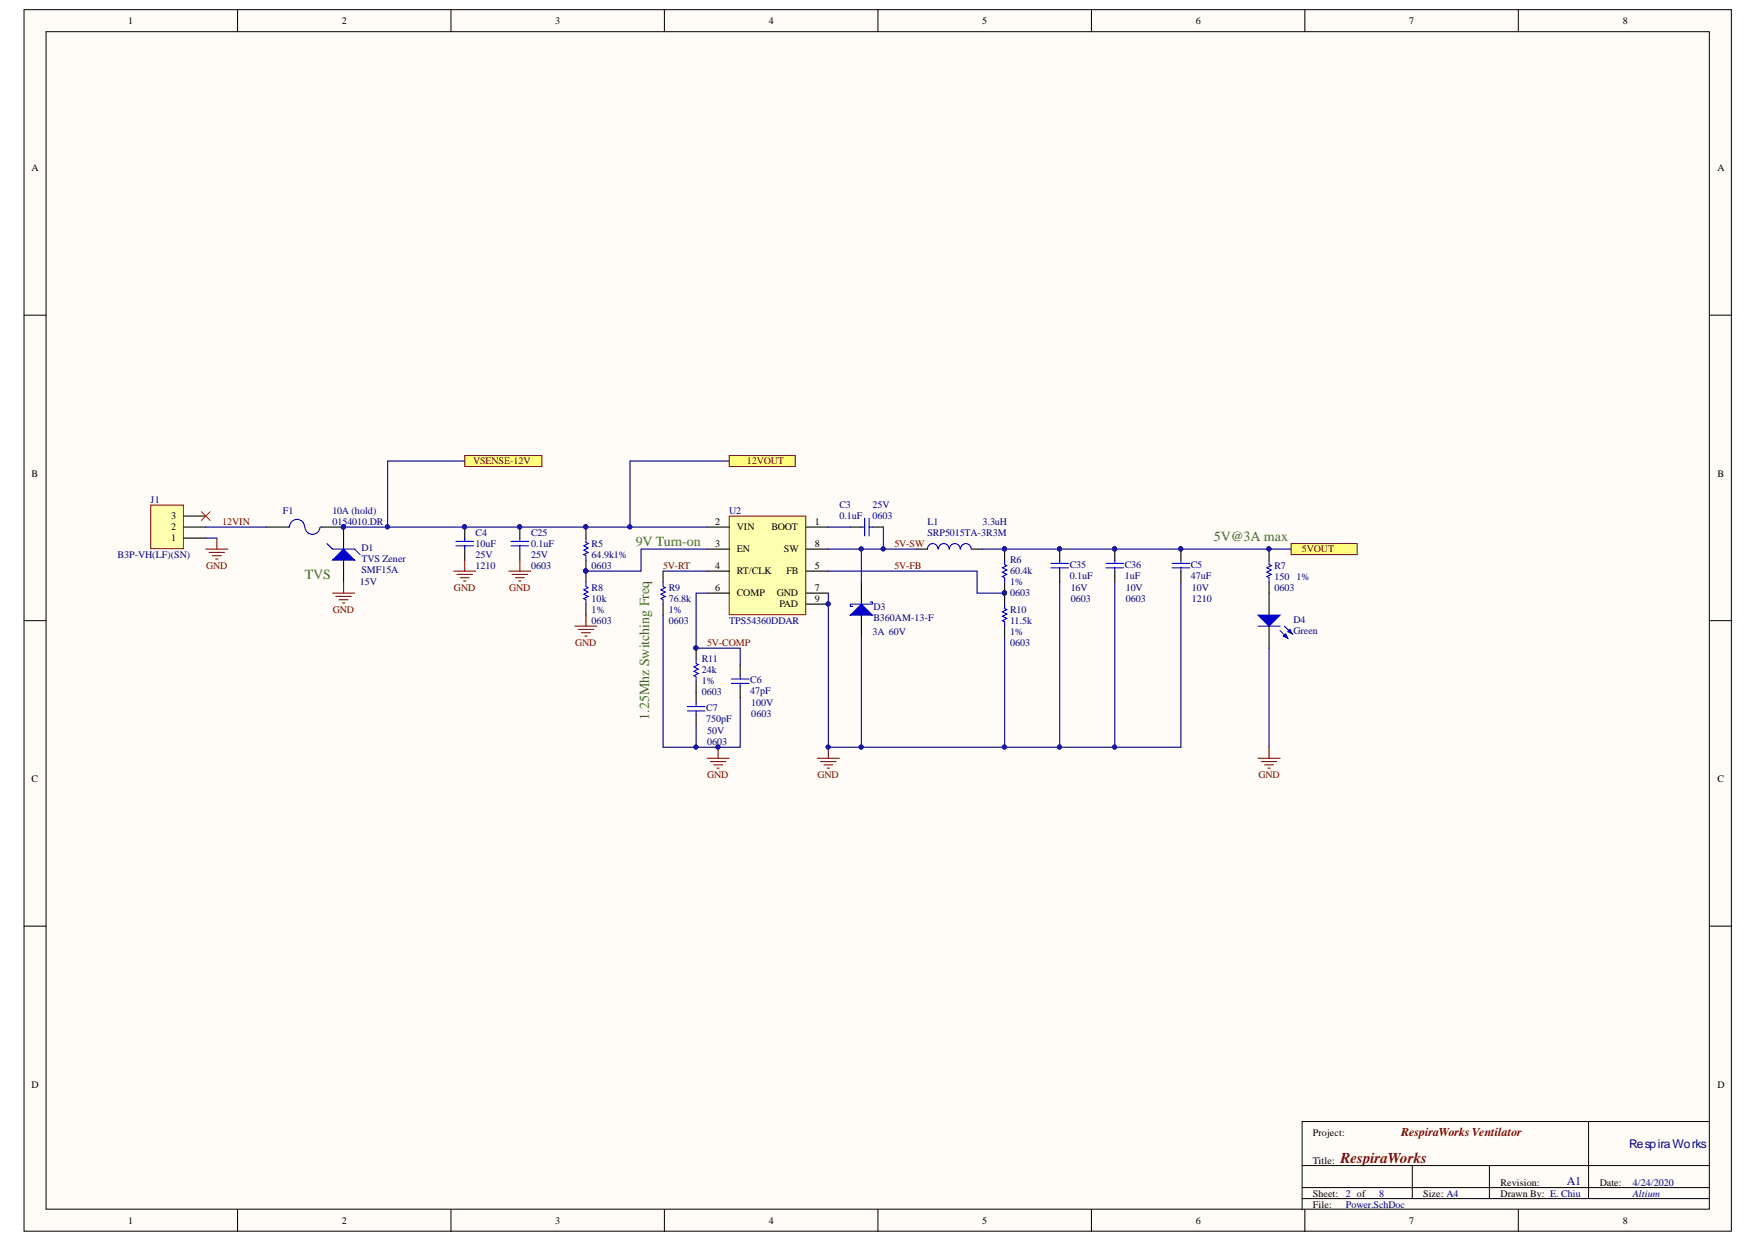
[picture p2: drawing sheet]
<svg xmlns="http://www.w3.org/2000/svg" width="297mm" height="210mm" viewBox="0 0 297 210" stroke-linecap="round" stroke-linejoin="round" font-family="sans-serif">
<defs><g id="words">
<text font-size="2.5" fill="#800000" x="226.6" y="196.5">RespiraWorks</text>
<g font-size="2.4" fill="#38761d">
<text x="107.5" y="92.3">9V Turn-on</text>
<text x="205.2" y="91.4">5V@3A max</text>
<text x="51.5" y="97.9">TVS</text>
<text x="109.8" y="121.7" transform="rotate(-90 109.8 121.7)">1.25Mhz Switching Freq</text>
</g>
<text font-size="2" fill="#800000" x="236.9" y="191.9">RespiraWorksVentilator</text>
<g font-size="2" fill="#000080">
<text x="275.4" y="193.9">RespiraWorks</text>
<text x="264.9" y="200.3">A1</text>
</g>
<g font-size="1.7">
<text x="21.7" y="4.1">1</text>
<text x="57.8" y="4.1">2</text>
<text x="93.8" y="4.1">3</text>
<text x="130" y="4.1">4</text>
<text x="166" y="4.1">5</text>
<text x="202.2" y="4.1">6</text>
<text x="238.2" y="4.1">7</text>
<text x="274.3" y="4.1">8</text>
<text x="5.3" y="28.9">A</text>
<text x="290.3" y="28.9">A</text>
<text x="5.3" y="80.6">B</text>
<text x="290.3" y="80.6">B</text>
<text x="28.9" y="89.6">2</text>
<text x="28.9" y="87.8">3</text>
<text x="120.9" y="88.7">2</text>
<text x="124.6" y="89.6">VIN</text>
<text x="130.4" y="89.6">BOOT</text>
<text x="137.8" y="88.7">1</text>
<text x="28.9" y="91.5">1</text>
<text x="120.9" y="92.4">3</text>
<text x="124.6" y="93.3">EN</text>
<text x="132.5" y="93.3">SW</text>
<text x="137.8" y="92.4">8</text>
<text x="120.9" y="96.1">4</text>
<text x="120.9" y="99.9">6</text>
<text x="124.6" y="97.1">RT/CLK</text>
<text x="124.6" y="100.8">COMP</text>
<text x="131.3" y="100.8">GND</text>
<text x="132.9" y="97.1">FB</text>
<text x="137.8" y="96.1">5</text>
<text x="137.8" y="99.9">7</text>
<text x="137.8" y="101.7">9</text>
<text x="131.8" y="102.6">PAD</text>
<text x="5.3" y="132.2">C</text>
<text x="290.3" y="132.2">C</text>
<text x="5.3" y="183.8">D</text>
<text x="290.3" y="183.8">D</text>
<text x="222" y="196.7">Title:</text>
<text x="222" y="192">Project:</text>
<text x="222" y="202.2">Sheet:</text>
<text x="240.6" y="202.2">Size: A4</text>
<text x="253.7" y="202.2">Drawn By: E. Chiu</text>
<text x="253.7" y="200.4">Revision:</text>
<text x="270.5" y="200.4">Date:</text>
<text x="21.7" y="206.9">1</text>
<text x="57.8" y="206.9">2</text>
<text x="93.8" y="206.9">3</text>
<text x="130" y="206.9">4</text>
<text x="166" y="206.9">5</text>
<text x="202.2" y="206.9">6</text>
<text x="222" y="204.1">File:</text>
<text x="238.2" y="206.9">7</text>
<text x="274.3" y="206.9">8</text>
</g>
<g font-size="1.7" fill="#800000">
<text x="80" y="78.5">VSENSE-12V</text>
<text x="126.3" y="78.5">12VOUT</text>
<text x="37.6" y="88.7">12VIN</text>
<text x="151.2" y="92.4">5V-SW</text>
<text x="220.1" y="93.3">5VOUT</text>
<text x="34.9" y="96.1">GND</text>
<text x="76.8" y="99.9">GND</text>
<text x="86.1" y="99.9">GND</text>
<text x="112.1" y="96.1">5V-RT</text>
<text x="151.2" y="96.1">5V-FB</text>
<text x="56.3" y="103.6">GND</text>
<text x="97.2" y="109.2">GND</text>
<text x="119.6" y="109.2">5V-COMP</text>
<text x="119.6" y="131.5">GND</text>
<text x="138.2" y="131.5">GND</text>
<text x="212.7" y="131.5">GND</text>
</g>
<g font-size="1.7" fill="#000080">
<text x="25.5" y="85">J1</text>
<text x="47.8" y="86.8">F1</text>
<text x="56.2" y="88.7">0154010.DR</text>
<text x="56.2" y="86.8">10A (hold)</text>
<text x="123.3" y="86.8">U2</text>
<text x="141.9" y="87.8">0.1uF</text>
<text x="141.9" y="85.9">C3</text>
<text x="147.5" y="85.9">25V</text>
<text x="147.5" y="87.8">0603</text>
<text x="156.8" y="88.7">L1</text>
<text x="166.1" y="88.7">3.3uH</text>
<text x="19.9" y="94.3">B3P-VH(LF)(SN)</text>
<text x="61.1" y="93.2">D1</text>
<text x="61.1" y="95">TVS Zener</text>
<text x="80.4" y="94.3">25V</text>
<text x="80.4" y="92.4">10uF</text>
<text x="80.4" y="90.6">C4</text>
<text x="89.8" y="94.3">25V</text>
<text x="89.8" y="92.4">0.1uF</text>
<text x="89.8" y="90.6">C25</text>
<text x="100" y="94.3">64.9k1%</text>
<text x="100" y="92.4">R5</text>
<text x="156.8" y="90.6">SRP5015TA-3R3M</text>
<text x="170.8" y="95.2">R6</text>
<text x="180.8" y="96">C35</text>
<text x="190.1" y="96">C36</text>
<text x="201.3" y="96">C5</text>
<text x="60.8" y="98.9">15V</text>
<text x="61.1" y="96.9">SMF15A</text>
<text x="80.4" y="96.1">1210</text>
<text x="89.8" y="96.1">0603</text>
<text x="100" y="96.1">0603</text>
<text x="100" y="101.7">10k</text>
<text x="100" y="99.9">R8</text>
<text x="113.1" y="101.7">76.8k</text>
<text x="113.1" y="99.9">R9</text>
<text x="170.8" y="100.8">0603</text>
<text x="170.8" y="98.9">1%</text>
<text x="170.8" y="97.1">60.4k</text>
<text x="180.8" y="97.8">0.1uF</text>
<text x="181" y="99.9">16V</text>
<text x="181" y="101.7">0603</text>
<text x="190.1" y="97.8">1uF</text>
<text x="190.3" y="99.9">10V</text>
<text x="190.3" y="101.7">0603</text>
<text x="201.3" y="97.8">47uF</text>
<text x="201.5" y="99.9">10V</text>
<text x="201.5" y="101.7">1210</text>
<text x="215.5" y="99.9">0603</text>
<text x="215.5" y="98">150</text>
<text x="215.5" y="96.1">R7</text>
<text x="219.2" y="98">1%</text>
<text x="100" y="105.4">0603</text>
<text x="100" y="103.6">1%</text>
<text x="113.1" y="105.4">0603</text>
<text x="113.1" y="103.6">1%</text>
<text x="123.3" y="105.4">TPS54360DDAR</text>
<text x="147.5" y="107.3">3A 60V</text>
<text x="147.7" y="104.9">B360AM-13-F</text>
<text x="147.7" y="103.1">D3</text>
<text x="170.8" y="107.3">1%</text>
<text x="170.8" y="105.4">11.5k</text>
<text x="170.8" y="103.6">R10</text>
<text x="218.7" y="107.1">Green</text>
<text x="218.7" y="105.3">D4</text>
<text x="118.6" y="113.8">24k</text>
<text x="118.6" y="111.9">R11</text>
<text x="170.8" y="109.2">0603</text>
<text x="118.6" y="117.5">0603</text>
<text x="118.6" y="115.7">1%</text>
<text x="126.9" y="117.4">47pF</text>
<text x="126.9" y="115.5">C6</text>
<text x="127" y="119.4">100V</text>
<text x="119.4" y="122">750pF</text>
<text x="119.4" y="120.1">C7</text>
<text x="119.6" y="124">50V</text>
<text x="119.6" y="125.9">0603</text>
<text x="127" y="121.2">0603</text>
<text x="227.6" y="202.2">2 of</text>
<text x="233.1" y="202.2">8</text>
<text x="276" y="202.2">Altium</text>
<text x="276" y="200.4">4/24/2020</text>
<text x="227.6" y="204.1">Power.SchDoc</text>
</g>
</g></defs>
<g fill="#fffcf8" stroke="#000" stroke-width=".17">
<path d="M4.1 1.6h288.6v206.5h-288.6z"/>
<path d="M7.8 5.4h281.2v199h-281.2z"/>
</g>
<g fill="none" stroke="#000" stroke-width=".17">
<path d="M40.2 1.6v3.8M76.2 1.6v3.8M112.3 1.6v3.8M148.4 1.6v3.8M184.5 1.6v3.8M220.6 1.6v3.8M256.7 1.6v3.8M4.1 53.3h3.7M289.1 53.3h3.7M4.1 104.9h3.7M289.1 104.9h3.7M4.1 156.5h3.7"/>
<path d="M289.1 156.5h3.7M220.1 197h69M238.8 197v5.6M251.8 197v5.6M268.6 189.5v13.1M289.1 189.5h-69v13.1M40.2 204.4v3.8M76.2 204.4v3.8M112.3 204.4v3.8M148.4 204.4v3.8M184.5 204.4v3.8M220.1 202.6h69"/>
<path d="M220.1 200.7h69M220.1 202.6v1.8M220.6 204.4v3.8M256.7 204.4v3.8"/>
</g>
<path d="M218.3 91.9h11.1v1.8h-11.1z" fill-rule="evenodd" fill="#ffff80" stroke="#800000" stroke-width=".17"/>
<g fill="none" stroke="#800000" stroke-width=".19">
<path d="M76.7 96.5h3.7M77.3 97.1h2.6M77.8 97.6h1.5M78.4 98.2h.4M78.6 94.7v1.8M119.5 128.1h3.8M120.1 128.7h2.6M120.7 129.3h1.5M121.2 129.8h.4M121.4 126.3v1.8M138.2 128.1h3.7M138.7 128.7h2.6"/>
<path d="M139.3 129.3h1.5M139.9 129.8h.3M140 126.3v1.8"/>
</g>
<g fill="#000080" stroke="#000080" stroke-width=".17">
<circle cx="140" cy="126.3" r=".34"/>
<circle cx="121.4" cy="126.3" r=".33"/>
</g>
<path d="M143.8 89.1h1.8M147.5 89.1h1.9" fill="none" stroke="#000" stroke-width=".19"/>
<path d="M145.6 89.1h.6M146.2 87.6v3M146.9 87.6v3M146.9 89.1h.6" fill="none" stroke="#00f" stroke-width=".19"/>
<path d="M123.3 87.2h12.9v16.7h-12.9z" fill="#ffffb0" stroke="#800000" stroke-width=".17"/>
<path d="M119.5 89.1h3.8M119.5 92.8h3.8M119.5 96.5h3.8M136.3 89.1h3.7M136.3 92.8h3.7M136.3 96.5h3.7M145.6 98.4v3.7M119.5 100.2h3.8M136.3 100.2h3.7M136.3 102.1h3.7M145.6 104v3.7" fill="none" stroke="#000" stroke-width=".19"/>
<circle cx="140" cy="102.1" r=".34" fill="#000080" stroke="#000080" stroke-width=".17"/>
<path d="M143.8 104l1.8-1.9 1.9 1.9z" fill="#00f"/>
<g fill="none" stroke="#00f" stroke-width=".19">
<path d="M99.1 90.9v.8l.3 .2-.7 .3 .7 .4-.7 .4 .7 .4-.7 .3 .4 .2v.8M99.1 98.4v.7l.3 .2-.7 .4 .7 .4-.7 .3 .7 .4-.7 .4 .4 .2v.7M112.1 98.4v.7l.4 .2-.8 .4 .8 .4-.8 .3 .8 .4-.8 .4 .4 .2v.7M169.8 94.7v.7l.4 .2-.7 .4 .7 .3-.7 .4 .7 .4-.7 .4 .3 .1v.8M116.2 119.4h3M117.7 111.4v.7l.4 .2-.8 .4 .8 .4-.8 .4 .8 .3-.8 .4 .4 .2v.7M117.7 118.8v.6M123.6 114.8h3M123.6 115.5h3M125.1 114.2v.6M125.1 115.5v.6M143.8 104l1.8-1.9 1.9 1.9z"/>
<path d="M147.1 101.7h.4v.4h-3.7v.4h.3M169.8 102.1v.7l.4 .2-.7 .4 .7 .4-.7 .3 .7 .4-.7 .4 .3 .2v.7M116.2 120.1h3M117.7 120.1v.6"/>
</g>
<g fill="none" stroke="#000" stroke-width=".19">
<path d="M99.1 89.1v1.8M99.1 94.7v3.7M112.1 96.5v1.9M169.8 92.8v1.9M169.8 98.4v3.7M99.1 102.1v1.9M112.1 102.1v1.9M117.7 109.5v1.9M117.7 115.1v3.7M125.1 112.3v1.9M125.1 116.1v1.8M169.8 105.8v1.9"/>
<path d="M214.5 100.2v3.8M214.5 105.8v3.7M117.7 120.7v1.9"/>
</g>
<g fill="#000080" stroke="#000080" stroke-width=".17">
<circle cx="169.8" cy="92.8" r=".34"/>
<circle cx="169.8" cy="100.2" r=".34"/>
<circle cx="99" cy="89" r=".34"/>
<circle cx="99" cy="96.5" r=".34"/>
<circle cx="117.6" cy="109.5" r=".34"/>
</g>
<path d="M97.2 105.8h3.7M97.8 106.4h2.6M98.3 106.9h1.5M98.9 107.5h.3M99.1 104v1.8" fill="none" stroke="#800000" stroke-width=".19"/>
<path d="M212.7 104h3.7l-1.9 1.8z" fill="#00f"/>
<path d="M212.7 104h3.7l-1.9 1.8zM216.4 106.6l1.3 1.3M217.2 105.8l1.3 1.3" fill="none" stroke="#00f" stroke-width=".19"/>
<path d="M217 107.5l.3-.4 .4 .8z" fill="#00f"/>
<path d="M217 107.5l.3-.4 .4 .8z" fill="none" stroke="#00f" stroke-width=".19"/>
<path d="M217.7 106.8l.4-.4 .4 .7z" fill="#00f"/>
<path d="M48.8 89.1h.2M49 89a1.27 1.27 0 0 1 1.2-1.2 1.27 1.27 0 0 1 1.3 1.3M51.6 89.1a1.27 1.27 0 0 0 1.2 1.2 1.27 1.27 0 0 0 1.3-1.2M54.2 89.1h.2M198.2 95.2h2.9M198.2 96h2.9M199.6 94.7v.5M199.6 96v.5M214.5 94.7v.7l.4 .2-.7 .4 .7 .3-.7 .4 .7 .4-.7 .4 .3 .1v.8M212.7 105.8h3.7M217.7 106.8l.4-.4 .4 .7z" fill="none" stroke="#00f" stroke-width=".19"/>
<path d="M45 89.1h3.8M54.4 89.1h3.7M199.6 92.8v1.9M199.6 96.5v1.9M214.5 92.8v1.9M214.5 98.4v1.8" fill="none" stroke="#000" stroke-width=".19"/>
<g fill="#000080" stroke="#000080" stroke-width=".17">
<circle cx="214.5" cy="92.8" r=".34"/>
<circle cx="58" cy="89" r=".34"/>
<circle cx="199.6" cy="92.8" r=".34"/>
</g>
<path d="M34.8 92.8h3.7M35.4 93.4h2.6M35.9 93.9h1.5M36.5 94.5h.3M36.7 90.9v1.9M212.7 128.1h3.7M213.2 128.7h2.7M213.8 129.3h1.5M214.4 129.8h.3M214.5 126.3v1.8" fill="none" stroke="#800000" stroke-width=".19"/>
<path d="M78.6 77h13v1.8h-13z" fill-rule="evenodd" fill="#ffff80" stroke="#800000" stroke-width=".17"/>
<path d="M58.1 89.1v3.7M58.1 94.7v3.7M78.6 89.1v1.8M78.6 92.8v1.9" fill="none" stroke="#000" stroke-width=".19"/>
<g fill="#000080" stroke="#000080" stroke-width=".17">
<circle cx="78.5" cy="89" r=".34"/>
<circle cx="58" cy="89" r=".34"/>
</g>
<path d="M77.1 91.5h3M77.1 92.2h3M78.6 90.9v.6M78.6 92.2v.6" fill="none" stroke="#00f" stroke-width=".19"/>
<path d="M56.2 94.7l1.9-1.9 1.8 1.9z" fill="#00f"/>
<path d="M55.3 91.9l.9 .9h3.7l1 .9M56.2 94.7l1.9-1.9 1.8 1.9z" fill="none" stroke="#00f" stroke-width=".19"/>
<circle cx="58" cy="89" r=".34" fill="#000080" stroke="#000080" stroke-width=".17"/>
<path d="M58.1 98.4v1.8M56.2 100.2h3.7M56.8 100.8h2.6M57.3 101.4h1.5M57.9 101.9h.4" fill="none" stroke="#800000" stroke-width=".19"/>
<path d="M123.3 77h11.2v1.8h-11.2z" fill-rule="evenodd" fill="#ffff80" stroke="#800000" stroke-width=".17"/>
<path d="M87.9 89.1v1.8M87.9 92.8v1.9M154.9 92.8h1.9M164.3 92.8h1.8M179.2 92.8v1.9M179.2 96.5v1.9M188.5 92.8v1.9M188.5 96.5v1.9" fill="none" stroke="#000" stroke-width=".19"/>
<g fill="none" stroke="#00f" stroke-width=".19">
<path d="M86.4 92.2h3M86.4 91.5h3M87.9 90.9v.6M87.9 92.2v.6M158.6 92.8a.89 .89 0 0 0-.9-.9 .89 .89 0 0 0-.9 .9M160.5 92.8a.89 .89 0 0 0-.9-.9 .89 .89 0 0 0-.9 .9M162.3 92.8a.89 .89 0 0 0-.9-.9 .89 .89 0 0 0-.9 .9M164.2 92.8a.89 .89 0 0 0-.9-.9 .89 .89 0 0 0-.9 .9M177.7 96h2.9M177.7 95.2h2.9M179.2 94.7v.5M179.2 96v.5"/>
<path d="M187 96h3M187 95.2h3M188.5 94.7v.5M188.5 96v.5"/>
</g>
<g fill="#000080" stroke="#000080" stroke-width=".17">
<circle cx="179.1" cy="92.8" r=".34"/>
<circle cx="188.4" cy="92.8" r=".34"/>
<circle cx="87.8" cy="89" r=".34"/>
<circle cx="149.3" cy="92.8" r=".34"/>
<circle cx="169.8" cy="100.2" r=".34"/>
<circle cx="99" cy="96.5" r=".34"/>
<circle cx="117.6" cy="109.5" r=".34"/>
<circle cx="121.4" cy="126.3" r=".33"/>
<circle cx="117.6" cy="126.3" r=".34"/>
<circle cx="145.6" cy="126.3" r=".34"/>
<circle cx="140" cy="126.3" r=".34"/>
<circle cx="140" cy="102.1" r=".34"/>
<circle cx="169.8" cy="126.3" r=".34"/>
<circle cx="145.6" cy="92.8" r=".34"/>
<circle cx="169.8" cy="92.8" r=".34"/>
<circle cx="199.6" cy="92.8" r=".34"/>
<circle cx="214.5" cy="92.8" r=".34"/>
<circle cx="179.1" cy="126.3" r=".34"/>
<circle cx="188.4" cy="126.3" r=".34"/>
<circle cx="58" cy="89" r=".34"/>
<circle cx="65.5" cy="89" r=".34"/>
<circle cx="106.5" cy="89" r=".34"/>
<circle cx="78.5" cy="89" r=".34"/>
<circle cx="99" cy="89" r=".34"/>
</g>
<path d="M86 96.5h3.7M86.6 97.1h2.6M87.1 97.6h1.5M87.7 98.2h.4M87.9 94.7v1.8" fill="none" stroke="#800000" stroke-width=".19"/>
<g fill="none" stroke="#000080" stroke-width=".19">
<path d="M78.6 77.9h-13.1v11.2h-7.4M123.3 77.9h-16.8v11.2M34.8 89.1h10.2M34.8 90.9h1.9M65.5 89.1h54M112.1 96.5h7.4M119.5 92.8h-11.1v3.7h-9.3M140 96.5h25.2v3.7h4.6M140 92.8h14.9M140 89.1h3.8M145.6 92.8v5.6M149.4 89.1v3.7"/>
<path d="M166.1 92.8h52.2M179.2 98.4v27.9M188.5 98.4v27.9M199.6 98.4v27.9h-29.8v-18.6M112.1 104v22.3h5.6M119.5 100.2h-1.8v9.3h7.4v2.8M125.1 117.9v8.4h-7.4v-3.7M140 100.2v26.1h5.6v-18.6M214.5 109.5v16.8M145.6 126.3h24.2"/>
</g>
<path d="M25.5 85.4h5.5v7.3h-5.5z" fill="#ffffb0" stroke="#800000" stroke-width=".17"/>
<path d="M31.1 90.9h3.7M31.1 89.1h3.7M31.1 87.2h3.7" fill="none" stroke="#000" stroke-width=".19"/>
<path d="M34.1 86.5l1.4 1.5M35.5 86.5l-1.4 1.5" fill="none" stroke="#f00" stroke-width=".17"/>
<use href="#words"/>
</svg>
